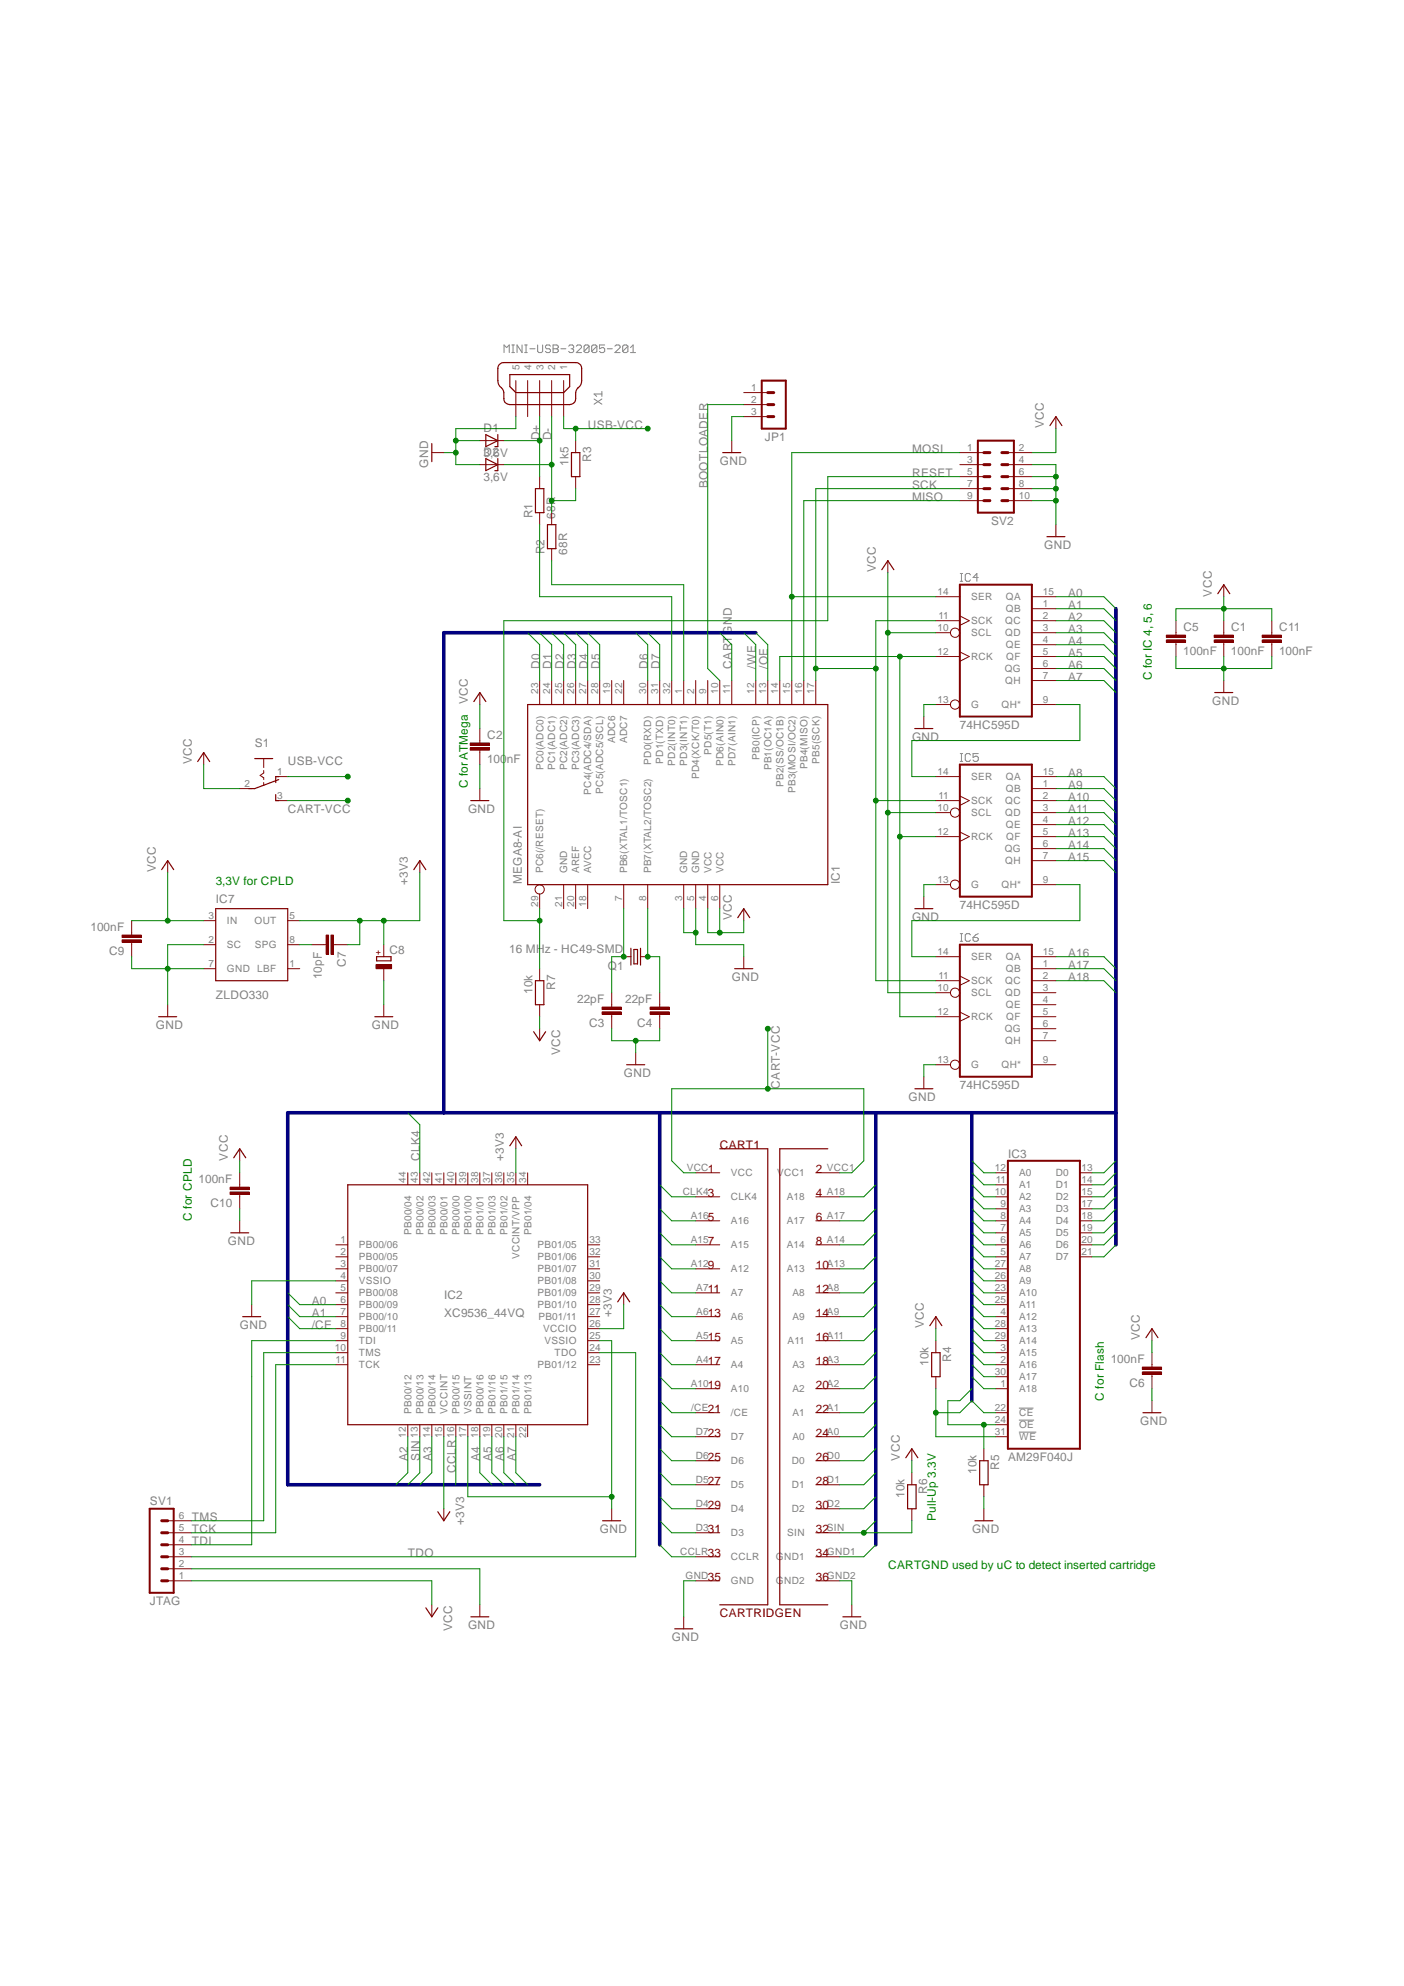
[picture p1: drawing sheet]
<svg xmlns="http://www.w3.org/2000/svg" width="297mm" height="420mm" viewBox="0 0 297 420" stroke-linecap="round" stroke-linejoin="round" font-family="sans-serif">
<defs><g id="words">
<g font-size="2.5" fill="#808080">
<text x="102.3" y="91.3">D1</text>
<text x="114.2" y="93.2" transform="rotate(-90 114.2 93.2)">D+</text>
<text x="116.7" y="93.2" transform="rotate(-90 116.7 93.2)">D-</text>
<text x="124.4" y="90.7">USB-VCC</text>
<text x="161.8" y="93.2">JP1</text>
<text x="193" y="95.8">MOSI</text>
<text x="220.9" y="90.6" transform="rotate(-90 220.9 90.6)">VCC</text>
<text x="90.6" y="99" transform="rotate(-90 90.6 99)">GND</text>
<text x="102.3" y="96.6">3,6V</text>
<text x="102.3" y="101.7">3,6V</text>
<text x="102.3" y="96.4">D2</text>
<text x="120.3" y="98.6" transform="rotate(-90 120.3 98.6)">1k5</text>
<text x="125.1" y="97.7" transform="rotate(-90 125.1 97.7)">R3</text>
<text x="152.3" y="98.3">GND</text>
<text x="193" y="100.8">RESET</text>
<text x="149.7" y="103.3" transform="rotate(-90 149.7 103.3)">BOOTLOADER</text>
<text x="193" y="105.9">MISO</text>
<text x="193" y="103.4">SCK</text>
<text x="112.7" y="109.7" transform="rotate(-90 112.7 109.7)">R1</text>
<text x="117.5" y="109.7" transform="rotate(-90 117.5 109.7)">68R</text>
<text x="209.7" y="111">SV2</text>
<text x="115.2" y="117.3" transform="rotate(-90 115.2 117.3)">R2</text>
<text x="120" y="117.3" transform="rotate(-90 120 117.3)">68R</text>
<text x="220.9" y="116.1">GND</text>
<text x="185.3" y="121.1" transform="rotate(-90 185.3 121.1)">VCC</text>
<text x="226" y="131.3">A2</text>
<text x="226" y="128.8">A1</text>
<text x="226" y="126.2">A0</text>
<text x="256.4" y="126.2" transform="rotate(-90 256.4 126.2)">VCC</text>
<text x="226" y="136.4">A4</text>
<text x="226" y="133.9">A3</text>
<text x="250.4" y="133.5">C5</text>
<text x="260.5" y="133.5">C1</text>
<text x="270.6" y="133.5">C11</text>
<text x="114.2" y="141.4" transform="rotate(-90 114.2 141.4)">D0</text>
<text x="116.7" y="141.4" transform="rotate(-90 116.7 141.4)">D1</text>
<text x="119.3" y="141.4" transform="rotate(-90 119.3 141.4)">D2</text>
<text x="121.8" y="141.4" transform="rotate(-90 121.8 141.4)">D3</text>
<text x="124.3" y="141.4" transform="rotate(-90 124.3 141.4)">D4</text>
<text x="126.9" y="141.4" transform="rotate(-90 126.9 141.4)">D5</text>
<text x="137" y="141.4" transform="rotate(-90 137 141.4)">D6</text>
<text x="139.6" y="141.4" transform="rotate(-90 139.6 141.4)">D7</text>
<text x="154.8" y="141.4" transform="rotate(-90 154.8 141.4)">CARTGND</text>
<text x="159.9" y="141.5" transform="rotate(-90 159.9 141.5)">/WE</text>
<text x="162.4" y="141.5" transform="rotate(-90 162.4 141.5)">/OE</text>
<text x="226" y="144">A7</text>
<text x="226" y="141.5">A6</text>
<text x="226" y="138.9">A5</text>
<text x="250.3" y="138.6">100nF</text>
<text x="260.4" y="138.6">100nF</text>
<text x="270.6" y="138.6">100nF</text>
<text x="99" y="149" transform="rotate(-90 99 149)">VCC</text>
<text x="256.5" y="149.1">GND</text>
<text x="203.1" y="154.1">74HC595D</text>
<text x="40.6" y="161.7" transform="rotate(-90 40.6 161.7)">VCC</text>
<text x="53.9" y="157.9">S1</text>
<text x="60.9" y="161.8">USB-VCC</text>
<text x="103" y="161.4">100nF</text>
<text x="103.1" y="156.3">C2</text>
<text x="193" y="156.7">GND</text>
<text x="226" y="166.8">A9</text>
<text x="226" y="164.3">A8</text>
<text x="60.9" y="171.9">CART-VCC</text>
<text x="99" y="171.9">GND</text>
<text x="226" y="171.9">A11</text>
<text x="226" y="169.4">A10</text>
<text x="226" y="179.5">A14</text>
<text x="226" y="177">A13</text>
<text x="226" y="174.5">A12</text>
<text x="32.9" y="184.6" transform="rotate(-90 32.9 184.6)">VCC</text>
<text x="226" y="182.1">A15</text>
<text x="45.7" y="191">IC7</text>
<text x="86.3" y="187.2" transform="rotate(-90 86.3 187.2)">+3V3</text>
<text x="110.4" y="187.1" transform="rotate(-90 110.4 187.1)">MEGA8-AI</text>
<text x="177.7" y="187.1" transform="rotate(-90 177.7 187.1)">IC1</text>
<text x="19.1" y="196.9">100nF</text>
<text x="154.8" y="194.7" transform="rotate(-90 154.8 194.7)">VCC</text>
<text x="193" y="194.8">GND</text>
<text x="203.1" y="192.2">74HC595D</text>
<text x="23.1" y="202">C9</text>
<text x="82.4" y="201.9">C8</text>
<text x="107.7" y="201.6">16 MHz - HC49-SMD</text>
<text x="226" y="202.4">A16</text>
<text x="68.1" y="207.2" transform="rotate(-90 68.1 207.2)">10pF</text>
<text x="73.2" y="204.6" transform="rotate(-90 73.2 204.6)">C7</text>
<text x="117.5" y="209.5" transform="rotate(-90 117.5 209.5)">R7</text>
<text x="128.6" y="205.2">Q1</text>
<text x="154.9" y="207.5">GND</text>
<text x="226" y="207.5">A18</text>
<text x="226" y="204.9">A17</text>
<text x="45.7" y="211.3">ZLDO330</text>
<text x="112.7" y="210.3" transform="rotate(-90 112.7 210.3)">10k</text>
<text x="122.1" y="212.2">22pF</text>
<text x="132.2" y="212.2">22pF</text>
<text x="33" y="217.6">GND</text>
<text x="78.7" y="217.6">GND</text>
<text x="124.6" y="217.3">C3</text>
<text x="134.8" y="217.3">C4</text>
<text x="118.5" y="223.1" transform="rotate(-90 118.5 223.1)">VCC</text>
<text x="132" y="227.8">GND</text>
<text x="165" y="230.3" transform="rotate(-90 165 230.3)">CART-VCC</text>
<text x="192.2" y="232.9">GND</text>
<text x="203.1" y="230.3">74HC595D</text>
<text x="48.2" y="245.5" transform="rotate(-90 48.2 245.5)">VCC</text>
<text x="88.8" y="245.5" transform="rotate(-90 88.8 245.5)">CLK4</text>
<text x="106.6" y="245.6" transform="rotate(-90 106.6 245.6)">+3V3</text>
<text x="213.3" y="244.9">IC3</text>
<text x="42" y="250.3">100nF</text>
<text x="44.5" y="255.4">C10</text>
<text x="48.2" y="263.4">GND</text>
<text x="93.9" y="274.8">IC2</text>
<text x="50.8" y="281.1">GND</text>
<text x="66" y="281.1">/CE</text>
<text x="66" y="278.6">A1</text>
<text x="66" y="276.1">A0</text>
<text x="93.9" y="278.6">XC9536_44VQ</text>
<text x="129.4" y="278.6" transform="rotate(-90 129.4 278.6)">+3V3</text>
<text x="195.5" y="281.1" transform="rotate(-90 195.5 281.1)">VCC</text>
<text x="241.2" y="283.6" transform="rotate(-90 241.2 283.6)">VCC</text>
<text x="196.5" y="289" transform="rotate(-90 196.5 289)">10k</text>
<text x="201.3" y="288.2" transform="rotate(-90 201.3 288.2)">R4</text>
<text x="235" y="288.3">100nF</text>
<text x="238.9" y="293.4">C6</text>
<text x="241.2" y="301.4">GND</text>
<text x="86.3" y="309" transform="rotate(-90 86.3 309)">A2</text>
<text x="88.8" y="309" transform="rotate(-90 88.8 309)">SIN</text>
<text x="91.4" y="309" transform="rotate(-90 91.4 309)">A3</text>
<text x="96.4" y="311.5" transform="rotate(-90 96.4 311.5)">CCLR</text>
<text x="101.5" y="309" transform="rotate(-90 101.5 309)">A4</text>
<text x="104.1" y="309" transform="rotate(-90 104.1 309)">A5</text>
<text x="106.6" y="309" transform="rotate(-90 106.6 309)">A6</text>
<text x="109.1" y="309" transform="rotate(-90 109.1 309)">A7</text>
<text x="190.4" y="309" transform="rotate(-90 190.4 309)">VCC</text>
<text x="206.6" y="311.8" transform="rotate(-90 206.6 311.8)">10k</text>
<text x="211.4" y="311" transform="rotate(-90 211.4 311)">R5</text>
<text x="213.3" y="309">AM29F040J</text>
<text x="191.4" y="316.9" transform="rotate(-90 191.4 316.9)">10k</text>
<text x="196.2" y="316.1" transform="rotate(-90 196.2 316.1)">R6</text>
<text x="31.7" y="318.4">SV1</text>
<text x="40.6" y="321.7">TMS</text>
<text x="98.2" y="322.6" transform="rotate(-90 98.2 322.6)">+3V3</text>
<text x="40.6" y="326.8">TDI</text>
<text x="40.6" y="324.3">TCK</text>
<text x="86.3" y="329.4">TDO</text>
<text x="126.9" y="324.3">GND</text>
<text x="205.7" y="324.3">GND</text>
<text x="31.7" y="339.5">JTAG</text>
<text x="95.7" y="345" transform="rotate(-90 95.7 345)">VCC</text>
<text x="99" y="344.6">GND</text>
<text x="142.2" y="347.1">GND</text>
<text x="177.7" y="344.6">GND</text>
</g>
<g font-size="2.5" fill="#008000">
<text x="243.7" y="143.9" transform="rotate(-90 243.7 143.9)">C for IC 4, 5, 6</text>
<text x="99" y="166.8" transform="rotate(-90 99 166.8)">C for ATMega</text>
<text x="45.6" y="187.2">3,3V for CPLD</text>
<text x="40.6" y="258.2" transform="rotate(-90 40.6 258.2)">C for CPLD</text>
<text x="233.6" y="296.3" transform="rotate(-90 233.6 296.3)">C for Flash</text>
<text x="198" y="321.7" transform="rotate(-90 198 321.7)">Pull-Up 3.3V</text>
<text x="187.9" y="331.9">CARTGND used by uC to detect inserted cartridge</text>
</g>
<g font-size="2.5" fill="#800000">
<text x="152.3" y="243">CART1</text>
<text x="149.7" y="248.1">1</text>
<text x="172.6" y="248.1">2</text>
<text x="149.7" y="253.2">3</text>
<text x="172.6" y="253.2">4</text>
<text x="149.7" y="258.3">5</text>
<text x="149.7" y="263.4">7</text>
<text x="172.6" y="258.3">6</text>
<text x="172.6" y="263.4">8</text>
<text x="149.7" y="268.4">9</text>
<text x="172.6" y="268.4">10</text>
<text x="149.7" y="273.5">11</text>
<text x="172.6" y="273.5">12</text>
<text x="149.7" y="278.6">13</text>
<text x="172.6" y="278.6">14</text>
<text x="149.7" y="283.6">15</text>
<text x="172.6" y="283.6">16</text>
<text x="149.7" y="288.7">17</text>
<text x="149.7" y="293.8">19</text>
<text x="172.6" y="288.7">18</text>
<text x="172.6" y="293.8">20</text>
<text x="149.7" y="298.9">21</text>
<text x="172.6" y="298.9">22</text>
<text x="149.7" y="304">23</text>
<text x="172.6" y="304">24</text>
<text x="149.7" y="309">25</text>
<text x="172.6" y="309">26</text>
<text x="149.7" y="314.1">27</text>
<text x="172.6" y="314.1">28</text>
<text x="149.7" y="319.2">29</text>
<text x="172.6" y="319.2">30</text>
<text x="149.7" y="324.3">31</text>
<text x="149.7" y="329.4">33</text>
<text x="172.6" y="324.3">32</text>
<text x="172.6" y="329.4">34</text>
<text x="149.7" y="334.4">35</text>
<text x="172.6" y="334.4">36</text>
<text x="152.3" y="342.1">CARTRIDGEN</text>
</g>
<g font-size="2.1" fill="#808080">
<text x="109.9" y="78.2" transform="rotate(-90 109.9 78.2)">5</text>
<text x="112.4" y="78.2" transform="rotate(-90 112.4 78.2)">4</text>
<text x="115" y="78.2" transform="rotate(-90 115 78.2)">3</text>
<text x="117.5" y="78.2" transform="rotate(-90 117.5 78.2)">2</text>
<text x="120" y="78.2" transform="rotate(-90 120 78.2)">1</text>
<text x="158.9" y="82.7">1</text>
<text x="158.9" y="85.3">2</text>
<text x="158.9" y="87.8">3</text>
<text x="204.6" y="95.4">1</text>
<text x="215.6" y="95.4">2</text>
<text x="204.6" y="97.9">3</text>
<text x="204.6" y="100.5">5</text>
<text x="215.6" y="97.9">4</text>
<text x="215.6" y="100.5">6</text>
<text x="204.6" y="103">7</text>
<text x="204.6" y="105.5">9</text>
<text x="215.6" y="103">8</text>
<text x="215.6" y="105.5">10</text>
<text x="198.4" y="125.9">14</text>
<text x="220.6" y="125.9">15</text>
<text x="198.5" y="130.9">11</text>
<text x="205.4" y="127">SER</text>
<text x="212.8" y="129.5">QB</text>
<text x="212.8" y="127">QA</text>
<text x="220.6" y="128.4">1</text>
<text x="220.6" y="130.9">2</text>
<text x="198.4" y="133.5">10</text>
<text x="205.4" y="134.6">SCL</text>
<text x="205.4" y="132.1">SCK</text>
<text x="212.7" y="132.1">QC</text>
<text x="212.7" y="134.6">QD</text>
<text x="212.8" y="137.2">QE</text>
<text x="220.6" y="133.5">3</text>
<text x="220.6" y="136">4</text>
<text x="198.4" y="138.6">12</text>
<text x="205.4" y="139.7">RCK</text>
<text x="212.6" y="142.2">QG</text>
<text x="212.9" y="139.7">QF</text>
<text x="220.6" y="138.6">5</text>
<text x="220.6" y="141.1">6</text>
<text x="220.6" y="143.6">7</text>
<text x="113.8" y="146.7" transform="rotate(-90 113.8 146.7)">23</text>
<text x="116.4" y="146.7" transform="rotate(-90 116.4 146.7)">24</text>
<text x="118.9" y="146.7" transform="rotate(-90 118.9 146.7)">25</text>
<text x="121.5" y="146.7" transform="rotate(-90 121.5 146.7)">26</text>
<text x="124" y="146.7" transform="rotate(-90 124 146.7)">27</text>
<text x="126.5" y="146.7" transform="rotate(-90 126.5 146.7)">28</text>
<text x="129.1" y="146.7" transform="rotate(-90 129.1 146.7)">19</text>
<text x="131.6" y="146.7" transform="rotate(-90 131.6 146.7)">22</text>
<text x="136.7" y="146.7" transform="rotate(-90 136.7 146.7)">30</text>
<text x="139.2" y="146.7" transform="rotate(-90 139.2 146.7)">31</text>
<text x="141.8" y="146.7" transform="rotate(-90 141.8 146.7)">32</text>
<text x="144.3" y="146.7" transform="rotate(-90 144.3 146.7)">1</text>
<text x="146.9" y="146.7" transform="rotate(-90 146.9 146.7)">2</text>
<text x="149.4" y="146.7" transform="rotate(-90 149.4 146.7)">9</text>
<text x="151.9" y="146.7" transform="rotate(-90 151.9 146.7)">10</text>
<text x="154.5" y="146.7" transform="rotate(-90 154.5 146.7)">11</text>
<text x="159.6" y="146.7" transform="rotate(-90 159.6 146.7)">12</text>
<text x="162.1" y="146.7" transform="rotate(-90 162.1 146.7)">13</text>
<text x="164.6" y="146.7" transform="rotate(-90 164.6 146.7)">14</text>
<text x="167.2" y="146.7" transform="rotate(-90 167.2 146.7)">15</text>
<text x="169.7" y="146.7" transform="rotate(-90 169.7 146.7)">16</text>
<text x="172.3" y="146.7" transform="rotate(-90 172.3 146.7)">17</text>
<text x="198.4" y="148.7">13</text>
<text x="205.4" y="149.8">G</text>
<text x="211.9" y="149.8">QH*</text>
<text x="212.7" y="144.7">QH</text>
<text x="220.6" y="148.7">9</text>
<text x="130.2" y="157.3" transform="rotate(-90 130.2 157.3)">ADC6</text>
<text x="132.7" y="157.3" transform="rotate(-90 132.7 157.3)">ADC7</text>
<text x="137.8" y="161.8" transform="rotate(-90 137.8 161.8)">PD0(RXD)</text>
<text x="140.3" y="161.6" transform="rotate(-90 140.3 161.6)">PD1(TXD)</text>
<text x="142.9" y="162" transform="rotate(-90 142.9 162)">PD2(INT0)</text>
<text x="145.4" y="162" transform="rotate(-90 145.4 162)">PD3(INT1)</text>
<text x="150.5" y="159.7" transform="rotate(-90 150.5 159.7)">PD5(T1)</text>
<text x="160.7" y="160.7" transform="rotate(-90 160.7 160.7)">PB0(ICP)</text>
<text x="173.4" y="161.5" transform="rotate(-90 173.4 161.5)">PB5(SCK)</text>
<text x="51.7" y="166.5">2</text>
<text x="58.7" y="164">1</text>
<text x="115" y="163" transform="rotate(-90 115 163)">PC0(ADC0)</text>
<text x="117.5" y="163" transform="rotate(-90 117.5 163)">PC1(ADC1)</text>
<text x="120" y="163" transform="rotate(-90 120 163)">PC2(ADC2)</text>
<text x="122.6" y="163" transform="rotate(-90 122.6 163)">PC3(ADC3)</text>
<text x="127.6" y="167.9" transform="rotate(-90 127.6 167.9)">PC5(ADC5/SCL)</text>
<text x="148" y="164.8" transform="rotate(-90 148 164.8)">PD4(XCK/T0)</text>
<text x="153" y="162.1" transform="rotate(-90 153 162.1)">PD6(AIN0)</text>
<text x="155.6" y="162.1" transform="rotate(-90 155.6 162.1)">PD7(AIN1)</text>
<text x="163.2" y="163" transform="rotate(-90 163.2 163)">PB1(OC1A)</text>
<text x="165.7" y="166.5" transform="rotate(-90 165.7 166.5)">PB2(SS/OC1B)</text>
<text x="168.3" y="167.8" transform="rotate(-90 168.3 167.8)">PB3(MOSI/OC2)</text>
<text x="170.8" y="162.7" transform="rotate(-90 170.8 162.7)">PB4(MISO)</text>
<text x="198.4" y="164">14</text>
<text x="205.4" y="165.1">SER</text>
<text x="212.8" y="167.6">QB</text>
<text x="212.8" y="165.1">QA</text>
<text x="220.6" y="166.5">1</text>
<text x="220.6" y="164">15</text>
<text x="58.7" y="169">3</text>
<text x="125.1" y="168.1" transform="rotate(-90 125.1 168.1)">PC4(ADC4/SDA)</text>
<text x="198.4" y="171.6">10</text>
<text x="198.5" y="169">11</text>
<text x="205.4" y="172.7">SCL</text>
<text x="205.4" y="170.1">SCK</text>
<text x="212.7" y="170.1">QC</text>
<text x="212.7" y="172.7">QD</text>
<text x="220.6" y="169">2</text>
<text x="220.6" y="171.6">3</text>
<text x="198.4" y="176.7">12</text>
<text x="205.4" y="177.8">RCK</text>
<text x="212.8" y="175.2">QE</text>
<text x="212.9" y="177.8">QF</text>
<text x="220.6" y="174.1">4</text>
<text x="220.6" y="176.7">5</text>
<text x="220.6" y="179.2">6</text>
<text x="114.9" y="184.8" transform="rotate(-90 114.9 184.8)">PC6(/RESET)</text>
<text x="120" y="184.8" transform="rotate(-90 120 184.8)">GND</text>
<text x="122.6" y="184.8" transform="rotate(-90 122.6 184.8)">AREF</text>
<text x="125.1" y="184.8" transform="rotate(-90 125.1 184.8)">AVCC</text>
<text x="132.7" y="184.8" transform="rotate(-90 132.7 184.8)">PB6(XTAL1/TOSC1)</text>
<text x="137.8" y="184.8" transform="rotate(-90 137.8 184.8)">PB7(XTAL2/TOSC2)</text>
<text x="145.4" y="184.8" transform="rotate(-90 145.4 184.8)">GND</text>
<text x="148" y="184.8" transform="rotate(-90 148 184.8)">GND</text>
<text x="150.5" y="184.8" transform="rotate(-90 150.5 184.8)">VCC</text>
<text x="153" y="184.8" transform="rotate(-90 153 184.8)">VCC</text>
<text x="212.6" y="180.3">QG</text>
<text x="212.7" y="182.8">QH</text>
<text x="220.6" y="181.7">7</text>
<text x="113.8" y="191.9" transform="rotate(-90 113.8 191.9)">29</text>
<text x="118.9" y="191.9" transform="rotate(-90 118.9 191.9)">21</text>
<text x="121.5" y="191.9" transform="rotate(-90 121.5 191.9)">20</text>
<text x="124" y="191.9" transform="rotate(-90 124 191.9)">18</text>
<text x="131.6" y="190.7" transform="rotate(-90 131.6 190.7)">7</text>
<text x="136.7" y="190.7" transform="rotate(-90 136.7 190.7)">8</text>
<text x="144.3" y="190.7" transform="rotate(-90 144.3 190.7)">3</text>
<text x="146.9" y="190.7" transform="rotate(-90 146.9 190.7)">5</text>
<text x="149.4" y="190.7" transform="rotate(-90 149.4 190.7)">4</text>
<text x="151.9" y="190.7" transform="rotate(-90 151.9 190.7)">6</text>
<text x="198.4" y="186.8">13</text>
<text x="205.4" y="187.9">G</text>
<text x="211.9" y="187.9">QH*</text>
<text x="220.6" y="186.8">9</text>
<text x="44.1" y="194.4">3</text>
<text x="48" y="195.5">IN</text>
<text x="53.8" y="195.5">OUT</text>
<text x="61.2" y="194.4">5</text>
<text x="44.1" y="199.5">2</text>
<text x="48" y="200.6">SC</text>
<text x="53.9" y="200.6">SPG</text>
<text x="61.2" y="199.5">8</text>
<text x="198.4" y="202.1">14</text>
<text x="205.4" y="203.2">SER</text>
<text x="212.8" y="203.2">QA</text>
<text x="220.6" y="202.1">15</text>
<text x="44.1" y="204.6">7</text>
<text x="48" y="205.7">GND</text>
<text x="54.4" y="205.7">LBF</text>
<text x="61.2" y="204.6">1</text>
<text x="198.4" y="209.7">10</text>
<text x="198.5" y="207.1">11</text>
<text x="205.4" y="208.2">SCK</text>
<text x="212.7" y="208.2">QC</text>
<text x="212.8" y="205.7">QB</text>
<text x="220.6" y="204.6">1</text>
<text x="220.6" y="207.1">2</text>
<text x="220.6" y="209.7">3</text>
<text x="198.4" y="214.8">12</text>
<text x="205.4" y="210.8">SCL</text>
<text x="205.4" y="215.9">RCK</text>
<text x="212.7" y="210.8">QD</text>
<text x="212.8" y="213.3">QE</text>
<text x="212.9" y="215.9">QF</text>
<text x="220.6" y="212.2">4</text>
<text x="220.6" y="214.8">5</text>
<text x="212.6" y="218.4">QG</text>
<text x="212.7" y="220.9">QH</text>
<text x="220.6" y="217.3">6</text>
<text x="220.6" y="219.8">7</text>
<text x="198.4" y="224.9">13</text>
<text x="205.4" y="226">G</text>
<text x="211.9" y="226">QH*</text>
<text x="220.6" y="224.9">9</text>
<text x="85.9" y="250.3" transform="rotate(-90 85.9 250.3)">44</text>
<text x="88.4" y="250.3" transform="rotate(-90 88.4 250.3)">43</text>
<text x="91" y="250.3" transform="rotate(-90 91 250.3)">42</text>
<text x="93.5" y="250.3" transform="rotate(-90 93.5 250.3)">41</text>
<text x="96.1" y="250.3" transform="rotate(-90 96.1 250.3)">40</text>
<text x="98.6" y="250.3" transform="rotate(-90 98.6 250.3)">39</text>
<text x="101.1" y="250.3" transform="rotate(-90 101.1 250.3)">38</text>
<text x="103.7" y="250.3" transform="rotate(-90 103.7 250.3)">37</text>
<text x="106.2" y="250.3" transform="rotate(-90 106.2 250.3)">36</text>
<text x="108.8" y="250.3" transform="rotate(-90 108.8 250.3)">35</text>
<text x="111.3" y="250.3" transform="rotate(-90 111.3 250.3)">34</text>
<text x="145.3" y="247.7">VCC</text>
<text x="154.6" y="248.9">VCC</text>
<text x="164.4" y="248.9">VCC1</text>
<text x="175" y="247.7">VCC1</text>
<text x="210.5" y="247.7">12</text>
<text x="210.7" y="250.3">11</text>
<text x="215.6" y="251.4">A1</text>
<text x="215.6" y="248.9">A0</text>
<text x="223.4" y="248.9">D0</text>
<text x="223.4" y="251.4">D1</text>
<text x="228.8" y="247.7">13</text>
<text x="228.8" y="250.3">14</text>
<text x="144.4" y="252.8">CLK4</text>
<text x="146.1" y="257.9">A16</text>
<text x="154.6" y="254">CLK4</text>
<text x="166.5" y="254">A18</text>
<text x="175" y="252.8">A18</text>
<text x="175" y="257.9">A17</text>
<text x="210.5" y="252.8">10</text>
<text x="211.7" y="257.9">8</text>
<text x="211.7" y="255.4">9</text>
<text x="215.6" y="256.5">A3</text>
<text x="215.6" y="254">A2</text>
<text x="223.4" y="254">D2</text>
<text x="223.4" y="256.5">D3</text>
<text x="228.8" y="252.8">15</text>
<text x="228.8" y="255.4">17</text>
<text x="228.8" y="257.9">18</text>
<text x="72" y="263">1</text>
<text x="87" y="261.2" transform="rotate(-90 87 261.2)">PB00/04</text>
<text x="89.6" y="261.2" transform="rotate(-90 89.6 261.2)">PB00/02</text>
<text x="92.1" y="261.2" transform="rotate(-90 92.1 261.2)">PB00/03</text>
<text x="94.7" y="261.2" transform="rotate(-90 94.7 261.2)">PB00/01</text>
<text x="97.2" y="261.2" transform="rotate(-90 97.2 261.2)">PB00/00</text>
<text x="99.7" y="261.2" transform="rotate(-90 99.7 261.2)">PB01/00</text>
<text x="102.3" y="261.2" transform="rotate(-90 102.3 261.2)">PB01/01</text>
<text x="104.8" y="261.2" transform="rotate(-90 104.8 261.2)">PB01/03</text>
<text x="107.4" y="261.2" transform="rotate(-90 107.4 261.2)">PB01/02</text>
<text x="112.4" y="261.2" transform="rotate(-90 112.4 261.2)">PB01/04</text>
<text x="124.7" y="263">33</text>
<text x="146.1" y="263">A15</text>
<text x="154.6" y="259">A16</text>
<text x="166.5" y="259">A17</text>
<text x="175" y="263">A14</text>
<text x="211.7" y="263">6</text>
<text x="211.7" y="260.4">7</text>
<text x="215.6" y="261.6">A5</text>
<text x="215.6" y="259">A4</text>
<text x="223.4" y="259">D4</text>
<text x="223.4" y="261.6">D5</text>
<text x="228.8" y="260.4">19</text>
<text x="228.8" y="263">20</text>
<text x="72" y="265.5">2</text>
<text x="72" y="268.1">3</text>
<text x="75.9" y="264.1">PB00/06</text>
<text x="75.9" y="266.7">PB00/05</text>
<text x="75.9" y="269.2">PB00/07</text>
<text x="109.9" y="266.4" transform="rotate(-90 109.9 266.4)">VCCINT/VPP</text>
<text x="113.7" y="269.2">PB01/07</text>
<text x="113.7" y="266.7">PB01/06</text>
<text x="113.7" y="264.1">PB01/05</text>
<text x="124.7" y="268.1">31</text>
<text x="124.7" y="265.5">32</text>
<text x="146.1" y="268.1">A12</text>
<text x="154.6" y="264.1">A15</text>
<text x="154.6" y="269.2">A12</text>
<text x="166.5" y="264.1">A14</text>
<text x="166.5" y="269.2">A13</text>
<text x="175" y="268.1">A13</text>
<text x="210.5" y="268.1">27</text>
<text x="211.7" y="265.5">5</text>
<text x="215.6" y="266.7">A7</text>
<text x="215.6" y="264.1">A6</text>
<text x="215.6" y="269.2">A8</text>
<text x="223.4" y="264.1">D6</text>
<text x="223.4" y="266.7">D7</text>
<text x="228.8" y="265.5">21</text>
<text x="72" y="270.6">4</text>
<text x="72" y="273.1">5</text>
<text x="72" y="275.7">6</text>
<text x="75.9" y="271.7">VSSIO</text>
<text x="75.9" y="274.3">PB00/08</text>
<text x="113.7" y="274.3">PB01/09</text>
<text x="113.7" y="271.7">PB01/08</text>
<text x="124.7" y="275.7">28</text>
<text x="124.7" y="273.1">29</text>
<text x="124.7" y="270.6">30</text>
<text x="147.3" y="273.1">A7</text>
<text x="154.6" y="274.3">A7</text>
<text x="167.6" y="274.3">A8</text>
<text x="175" y="273.1">A8</text>
<text x="210.5" y="273.1">23</text>
<text x="210.5" y="275.7">25</text>
<text x="210.5" y="270.6">26</text>
<text x="215.6" y="274.3">A10</text>
<text x="215.6" y="271.7">A9</text>
<text x="72" y="278.2">7</text>
<text x="72" y="280.8">8</text>
<text x="75.9" y="276.8">PB00/09</text>
<text x="75.9" y="279.4">PB00/10</text>
<text x="75.9" y="281.9">PB00/11</text>
<text x="113.7" y="276.8">PB01/10</text>
<text x="113.9" y="279.4">PB01/11</text>
<text x="114.9" y="281.9">VCCIO</text>
<text x="124.7" y="280.8">26</text>
<text x="124.7" y="278.2">27</text>
<text x="147.3" y="278.2">A6</text>
<text x="154.6" y="279.4">A6</text>
<text x="167.6" y="279.4">A9</text>
<text x="175" y="278.2">A9</text>
<text x="210.5" y="280.8">28</text>
<text x="211.7" y="278.2">4</text>
<text x="215.6" y="279.4">A12</text>
<text x="215.6" y="276.8">A11</text>
<text x="215.6" y="281.9">A13</text>
<text x="70.8" y="285.8">10</text>
<text x="72" y="283.3">9</text>
<text x="75.9" y="284.4">TDI</text>
<text x="75.9" y="286.9">TMS</text>
<text x="115.2" y="284.4">VSSIO</text>
<text x="117.3" y="286.9">TDO</text>
<text x="124.7" y="285.8">24</text>
<text x="124.7" y="283.3">25</text>
<text x="147.3" y="283.3">A5</text>
<text x="154.6" y="284.4">A5</text>
<text x="166.6" y="284.4">A11</text>
<text x="175" y="283.3">A11</text>
<text x="210.5" y="283.3">29</text>
<text x="211.7" y="285.8">3</text>
<text x="215.6" y="284.4">A14</text>
<text x="215.6" y="286.9">A15</text>
<text x="71" y="288.4">11</text>
<text x="75.9" y="289.5">TCK</text>
<text x="113.7" y="289.5">PB01/12</text>
<text x="124.7" y="288.4">23</text>
<text x="146.1" y="293.5">A10</text>
<text x="147.3" y="288.4">A4</text>
<text x="154.6" y="289.5">A4</text>
<text x="167.6" y="289.5">A3</text>
<text x="175" y="288.4">A3</text>
<text x="175" y="293.5">A2</text>
<text x="210.5" y="290.9">30</text>
<text x="211.7" y="288.4">2</text>
<text x="211.7" y="293.5">1</text>
<text x="215.6" y="289.5">A16</text>
<text x="215.6" y="292">A17</text>
<text x="87" y="299" transform="rotate(-90 87 299)">PB00/12</text>
<text x="89.6" y="299" transform="rotate(-90 89.6 299)">PB00/13</text>
<text x="92.1" y="299" transform="rotate(-90 92.1 299)">PB00/14</text>
<text x="94.7" y="299" transform="rotate(-90 94.7 299)">VCCINT</text>
<text x="97.2" y="299" transform="rotate(-90 97.2 299)">PB00/15</text>
<text x="99.7" y="299" transform="rotate(-90 99.7 299)">VSSINT</text>
<text x="102.3" y="299" transform="rotate(-90 102.3 299)">PB00/16</text>
<text x="104.8" y="299" transform="rotate(-90 104.8 299)">PB01/16</text>
<text x="107.4" y="299" transform="rotate(-90 107.4 299)">PB01/15</text>
<text x="109.9" y="299" transform="rotate(-90 109.9 299)">PB01/14</text>
<text x="112.4" y="299" transform="rotate(-90 112.4 299)">PB01/13</text>
<text x="146.3" y="298.5">/CE</text>
<text x="154.6" y="299.6">/CE</text>
<text x="154.6" y="294.6">A10</text>
<text x="167.6" y="294.6">A2</text>
<text x="167.6" y="299.6">A1</text>
<text x="175" y="298.5">A1</text>
<text x="210.5" y="298.5">22</text>
<text x="215.6" y="299.6">CE</text>
<text x="215.6" y="294.6">A18</text>
<text x="85.9" y="304.2" transform="rotate(-90 85.9 304.2)">12</text>
<text x="88.4" y="304.2" transform="rotate(-90 88.4 304.2)">13</text>
<text x="91" y="304.2" transform="rotate(-90 91 304.2)">14</text>
<text x="93.5" y="304.2" transform="rotate(-90 93.5 304.2)">15</text>
<text x="96.1" y="304.2" transform="rotate(-90 96.1 304.2)">16</text>
<text x="98.6" y="304.2" transform="rotate(-90 98.6 304.2)">17</text>
<text x="101.1" y="304.2" transform="rotate(-90 101.1 304.2)">18</text>
<text x="103.7" y="304.2" transform="rotate(-90 103.7 304.2)">19</text>
<text x="106.2" y="304.2" transform="rotate(-90 106.2 304.2)">20</text>
<text x="108.8" y="304.2" transform="rotate(-90 108.8 304.2)">21</text>
<text x="111.3" y="304.2" transform="rotate(-90 111.3 304.2)">22</text>
<text x="147.2" y="303.6">D7</text>
<text x="154.6" y="304.7">D7</text>
<text x="167.6" y="304.7">A0</text>
<text x="175" y="303.6">A0</text>
<text x="210.5" y="303.6">31</text>
<text x="210.5" y="301.1">24</text>
<text x="215.6" y="304.7">WE</text>
<text x="215.6" y="302.2">OE</text>
<text x="147.2" y="308.7">D6</text>
<text x="154.6" y="309.8">D6</text>
<text x="167.5" y="309.8">D0</text>
<text x="175" y="308.7">D0</text>
<text x="147.2" y="313.8">D5</text>
<text x="154.6" y="314.9">D5</text>
<text x="167.5" y="314.9">D1</text>
<text x="175" y="313.8">D1</text>
<text x="37.8" y="323.9">5</text>
<text x="37.8" y="321.4">6</text>
<text x="147.2" y="318.9">D4</text>
<text x="147.2" y="323.9">D3</text>
<text x="154.6" y="320">D4</text>
<text x="167.5" y="320">D2</text>
<text x="175" y="318.9">D2</text>
<text x="175" y="323.9">SIN</text>
<text x="37.8" y="329">3</text>
<text x="37.8" y="326.5">4</text>
<text x="143.9" y="329">CCLR</text>
<text x="154.6" y="325">D3</text>
<text x="166.5" y="325">SIN</text>
<text x="175" y="329">GND1</text>
<text x="37.8" y="334.1">1</text>
<text x="37.8" y="331.6">2</text>
<text x="145" y="334.1">GND</text>
<text x="154.6" y="330.1">CCLR</text>
<text x="154.6" y="335.2">GND</text>
<text x="164.2" y="330.1">GND1</text>
<text x="164.2" y="335.2">GND2</text>
<text x="175" y="334.1">GND2</text>
</g>
<text font-size="1.8" fill="#800000" x="80.6" y="202" transform="rotate(-90 80.6 202)">+</text>
</g></defs>
<g fill="none" stroke="#808080" stroke-width=".21">
<path d="M106.6 74.6v-1.6l.6 .5 .5-.5v1.6M108.3 74.6h.5M108.3 73h.5M108.5 73v1.6M110.4 73v1.6l-1-1.6v1.6M111 74.6h.5M111 73h.5M111.3 73v1.6M112.1 73.8h1.1M113.7 73v1.3l.3 .3h.6l.2-.3v-1.3M116.5 73.2l-.3-.2h-.5l-.3 .2v.3l.3 .3h.5l.3 .2v.3l-.3 .3h-.5l-.3-.3M117 73h.8l.3 .2v.3l-.3 .3 .3 .2v.3l-.3 .3h-.8z"/>
<path d="M117 73.8h.8M118.7 73.8h1M120.3 73.2l.3-.2h.5l.3 .2v.3l-.3 .3M120.8 73.8h.3M121.1 73.8l.3 .2v.3l-.3 .3h-.5l-.3-.3M121.9 73.2l.3-.2h.5l.3 .2v.3l-1.1 1.1h1.1M124.6 73.2v1.1l-.2 .3h-.6l-.2-.3M124.6 73.2l-.2-.2h-.6l-.2 .2v1.1M124.6 73.2l-1 1.1M126.3 73.2v1.1l-.3 .3h-.5l-.3-.3M126.3 73.2l-.3-.2h-.5l-.3 .2v1.1M126.3 73.2l-1.1 1.1"/>
<path d="M127.9 73h-1.1v.8l.6-.3h.2l.3 .3v.5l-.3 .3h-.5l-.3-.3M128.5 73.8h1M130.1 73.2l.3-.2h.5l.3 .2v.3l-1.1 1.1h1.1M132.8 73.2v1.1l-.3 .3h-.5l-.3-.3M132.8 73.2l-.3-.2h-.5l-.3 .2v1.1M132.8 73.2l-1.1 1.1M133.4 74.6h1.1M133.4 73.5l.5-.5v1.6M125.7 84.4l1.6 1.1M127.3 84.4l-1.6 1.1M127.3 83.4h-1.6l.5 .5M127.3 82.8v1.1"/>
<path d="M203.2 123h.5M203.2 121.3h.5M203.4 121.3v1.7M205.3 121.6l-.2-.3h-.6l-.3 .3v1.1l.3 .3h.6l.2-.3M207 122.2h-1.1l.8-.9v1.7M203.2 159.4h.5M203.4 159.4v1.7M205.3 159.7l-.2-.3h-.6l-.3 .3v1.1l.3 .3h.6l.2-.3M207 159.4h-1.1v.8l.5-.2h.3l.3 .2v.6l-.3 .3h-.6l-.2-.3M203.2 161.1h.5M203.2 199.1h.5M203.2 197.5h.5"/>
<path d="M203.4 197.5v1.6M205.3 197.8l-.2-.3h-.6l-.3 .3v1.1l.3 .2h.6l.2-.2M205.9 198.3h.8l.3 .3v.3l-.3 .2h-.6l-.2-.2zM207 197.5l-.6 .3-.5 .5M215.6 297.9h3.1M215.6 303h3.6M215.6 300.4h3.2"/>
</g>
<g fill="none" stroke="#800000" stroke-width=".25">
<path d="M186.6 120.5l1.2-1.9 1.3 1.9M257.6 125.6l1.3-1.9 1.3 1.9M111.6 149.1h63.5v38.1h-63.5zM193.5 154.1h3.9M257 146.5h3.8M193.5 192.2h3.9M133.5 200.6v3.6M134.1 200.9h.8v3h-.8zM135.5 200.6v3.6M193.5 230.3h3.9M49.4 244.9l1.3-1.9 1.3 1.9M73.6 250.7h50.7v50.7h-50.7z"/>
<path d="M152.3 243h10.1v96.5h-10.1M175.1 243h-10.1v96.5h10.1M48.8 260.8h3.8M51.4 278.6h3.8M196.7 280.5l1.3-1.9 1.3 1.9M127.5 321.7h3.8M206.2 321.7h3.9M90.1 340.1l1.3 2 1.2-2M99.6 342.1h3.8M142.7 344.6h3.9M178.3 342.1h3.8"/>
</g>
<g fill="none" stroke="#800000" stroke-width=".21">
<path d="M187.8 118.6v2.6M198 131.3h5.1M198 133.9h3.1M198 138.9h5.1M198 126.2h5.1M203.1 130.3l2 1-2 1M203.1 137.9l2 1-2 1M218.3 128.8h5.1M218.3 131.3h5.1M218.3 133.9h5.1M218.3 136.4h5.1M218.3 138.9h5.1"/>
<path d="M218.3 126.2h5.1M258.9 123.7v2.5M114.2 144v5.1M116.7 144v5.1M119.3 144v5.1M121.8 144v5.1M124.3 144v5.1M126.9 144v5.1M129.4 144v5.1M132 144v5.1M137 144v5.1M139.6 144v5.1"/>
<path d="M142.1 144v5.1M144.7 144v5.1M147.2 144v5.1M149.7 144v5.1M152.3 144v5.1M154.8 144v5.1M159.9 144v5.1M162.4 144v5.1M165 144v5.1M167.5 144v5.1M170.1 144v5.1M172.6 144v5.1"/>
<path d="M195.5 151.6v2.5M198 149.1h3.1M218.3 141.4h5.1M218.3 144h5.1M218.3 149.1h5.1M258.9 144v2.5M198 169.4h5.1M198 171.9h3.1M198 177h5.1M198 164.3h5.1M203.1 168.4l2 1-2 1M203.1 176l2 1-2 1"/>
<path d="M218.3 166.8h5.1M218.3 169.4h5.1M218.3 171.9h5.1M218.3 174.5h5.1M218.3 177h5.1M218.3 179.5h5.1M218.3 164.3h5.1M114.2 189.1v3.1M119.3 187.2v5M121.8 187.2v5M124.3 187.2v5M132 187.2v5"/>
<path d="M137 187.2v5M144.7 187.2v5M147.2 187.2v5M149.7 187.2v5M152.3 187.2v5M195.5 189.7v2.5M198 187.2h3.1M218.3 182.1h5.1M218.3 187.2h5.1M129.4 212.6v.5M129.4 214.6v.5M132 202.4h1.5"/>
<path d="M135.5 202.4h1.5M198 207.5h5.1M198 210h3.1M198 215.1h5.1M198 202.4h5.1M203.1 206.5l2 1-2 .9M203.1 214.1l2 1-2 1M218.3 204.9h5.1M218.3 207.5h5.1M218.3 210h5.1M218.3 212.6h5.1M218.3 215.1h5.1"/>
<path d="M218.3 217.6h5.1M218.3 202.4h5.1M195.5 227.8v2.5M198 225.3h3.1M218.3 220.2h5.1M218.3 225.3h5.1M50.7 243v2.6M50.7 258.3v2.5M86.3 248.1v2.6M88.8 248.1v2.6M91.4 248.1v2.6M93.9 248.1v2.6"/>
<path d="M96.4 248.1v2.6M99 248.1v2.6M101.5 248.1v2.6M104.1 248.1v2.6M106.6 248.1v2.6M109.1 248.1v2.6M111.6 248.1v2.6M147.2 248.1h5.1M147.2 253.2h5.1M147.2 258.3h5.1M172.6 248.1h5.1M172.6 253.2h5.1"/>
<path d="M172.6 258.3h5.1M210.7 248.1h2.5M210.7 253.2h2.5M210.7 258.3h2.5M210.7 255.7h2.5M210.7 250.7h2.5M228.5 248.1h2.5M228.5 253.2h2.5M228.5 258.3h2.5M228.5 255.7h2.5M228.5 250.7h2.5M53.3 276v2.6"/>
<path d="M71 263.4h2.6M71 268.4h2.6M71 273.5h2.6M71 278.6h2.6M71 265.9h2.6M71 271h2.6M71 276h2.6M124.3 263.4h2.6M124.3 268.4h2.6M124.3 273.5h2.6M124.3 278.6h2.6M124.3 265.9h2.6"/>
<path d="M124.3 271h2.6M124.3 276h2.6M147.2 263.4h5.1M147.2 268.4h5.1M147.2 273.5h5.1M147.2 278.6h5.1M172.6 263.4h5.1M172.6 268.4h5.1M172.6 273.5h5.1M172.6 278.6h5.1M198 278.6v2.5M210.7 263.4h2.5"/>
<path d="M210.7 268.4h2.5M210.7 273.5h2.5M210.7 278.6h2.5M210.7 265.9h2.5M210.7 271h2.5M210.7 276h2.5M210.7 260.8h2.5M228.5 263.4h2.5M228.5 265.9h2.5M228.5 260.8h2.5M71 283.6h2.6M71 288.7h2.6"/>
<path d="M71 281.1h2.6M71 286.2h2.6M124.3 283.6h2.6M124.3 288.7h2.6M124.3 281.1h2.6M124.3 286.2h2.6M147.2 283.6h5.1M147.2 288.7h5.1M147.2 293.8h5.1M147.2 298.9h5.1M172.6 283.6h5.1M172.6 288.7h5.1"/>
<path d="M172.6 293.8h5.1M172.6 298.9h5.1M210.7 283.6h2.5M210.7 288.7h2.5M210.7 293.8h2.5M210.7 298.9h2.5M210.7 281.1h2.5M210.7 286.2h2.5M210.7 291.3h2.5M86.3 301.4v2.6M88.8 301.4v2.6M91.4 301.4v2.6"/>
<path d="M93.9 301.4v2.6M96.4 301.4v2.6M99 301.4v2.6M101.5 301.4v2.6M104.1 301.4v2.6M106.6 301.4v2.6M109.1 301.4v2.6M111.6 301.4v2.6M129.4 319.2v2.5M147.2 304h5.1M147.2 309h5.1M147.2 314.1h5.1"/>
<path d="M147.2 319.2h5.1M172.6 304h5.1M172.6 309h5.1M172.6 314.1h5.1M172.6 319.2h5.1M208.2 319.2v2.5M210.7 304h2.5M210.7 301.4h2.5M35.5 324.3h5.1M35.5 329.4h5.1M35.5 334.4h5.1M35.5 331.9h5.1"/>
<path d="M35.5 326.8h5.1M35.5 321.7h5.1M91.4 339.5v2.6M101.5 339.5v2.6M147.2 324.3h5.1M147.2 329.4h5.1M147.2 334.4h5.1M172.6 324.3h5.1M172.6 329.4h5.1M172.6 334.4h5.1M180.2 339.5v2.6M144.7 342.1v2.5"/>
<circle cx="202.1" cy="133.9" r=".98"/>
<circle cx="202.1" cy="149.1" r=".98"/>
<circle cx="202.1" cy="171.9" r=".98"/>
<circle cx="114.2" cy="188.2" r=".98"/>
<circle cx="202.1" cy="187.2" r=".98"/>
<circle cx="202.1" cy="210" r=".98"/>
<circle cx="202.1" cy="225.3" r=".98"/>
</g>
<path d="M203.1 123.7h15.2v27.9h-15.2zM203.1 161.8h15.2v27.9h-15.2zM203.1 199.9h15.2v27.9h-15.2zM213.2 245.6h15.3v60.9h-15.3zM31.7 319.2h5v17.8h-5z" fill="none" stroke="#800000" stroke-width=".42"/>
<path d="M34.2 329.4h1.3M34.2 331.9h1.3M34.2 334.4h1.3M34.2 324.3h1.3M34.2 326.8h1.3M34.2 321.7h1.3" fill="none" stroke="#800000" stroke-width=".63"/>
<path d="M127.4 213.1h4v.5h-4z" fill-rule="evenodd" fill="#800000"/>
<path d="M127.4 213.1h4v.5h-4z" fill="none" stroke="#800000" stroke-width=".21"/>
<path d="M127.4 214.1h4v.5h-4z" fill-rule="evenodd" fill="#800000"/>
<path d="M127.4 214.1h4v.5h-4zM129.4 210v2.6M129.4 215.1v2.5M139.6 212.6v.5M139.6 214.6v.5" fill="none" stroke="#800000" stroke-width=".21"/>
<path d="M137.5 213.1h4.1v.5h-4.1z" fill-rule="evenodd" fill="#800000"/>
<path d="M137.5 213.1h4.1v.5h-4.1z" fill="none" stroke="#800000" stroke-width=".21"/>
<path d="M137.5 214.1h4.1v.5h-4.1z" fill-rule="evenodd" fill="#800000"/>
<g fill="none" stroke="#800000" stroke-width=".21">
<path d="M91.4 95.8h2.5M101.5 93.2h5.1M101.5 98.3h5.1M109.1 80.5v7.6M111.6 80.5v7.6M114.2 80.5v7.6M116.7 80.5v7.6M119.3 80.5v7.6M121.8 93.2v2.6M114.2 100.8v2.6M114.2 108.5v2.5M116.7 108.5v2.5"/>
<path d="M116.7 116.1v2.5M121.8 100.8v2.6M101.5 146.5v2.6M101.5 166.8v2.6M27.9 197.3v.5M27.9 199.3v.6M35.5 182.1v2.5M43.1 194.8h2.5M43.1 199.9h2.5M60.9 194.8h2.5M60.9 199.9h2.5M157.4 192.2v2.6"/>
<path d="M35.5 212.6v2.5M43.1 204.9h2.5M60.9 204.9h2.5M137.5 214.1h4.1v.5h-4.1zM139.6 210v2.6M139.6 215.1v2.5M157.4 202.4v2.5M134.5 222.7v2.6"/>
</g>
<g fill="none" stroke="#800000" stroke-width=".25">
<path d="M105.5 77.2l.7-.4 .4-.1h15.2a1.27 1.27 0 0 1 1.3 1.3v2.5a2.1 2.1 0 0 1-1.1 1.8 3.9 3.9 0 0 0-.2 2.4 1.31 1.31 0 0 1-1.3 .9h-12.6a1.27 1.27 0 0 1-1.3-1.3 2.29 2.29 0 0 0-.9-2.6l-.2-.3-.2-.9v-2.5zM107.9 79.2h12.6v2.6l-1.2 1.3h-10.2l-1.2-1.3zM91.4 93.9v3.8M102.8 91.9l2.5 1.3-2.5 1.3zM102.8 97l2.5 1.3-2.5 1.3zM105.3 91.9v2.6h-.6M105.3 97v2.6h-.6M120.9 95.8h1.8v5h-1.8zM113.3 103.4h1.8v5.1h-1.8zM115.8 111h1.8v5.1h-1.8zM100.2 148.4l1.3-1.9 1.3 1.9M99.6 169.4h3.8"/>
<path d="M34.2 184l1.3-1.9 1.2 1.9M45.6 192.2h15.3v15.3h-15.3zM156.1 194.1l1.3-1.9 1.2 1.9M33.6 215.1h3.8M155.4 204.9h3.9M132.6 225.3h3.8"/>
</g>
<path d="M25.8 197.8h4.1v.5h-4.1z" fill-rule="evenodd" fill="#800000"/>
<path d="M25.8 197.8h4.1v.5h-4.1z" fill="none" stroke="#800000" stroke-width=".21"/>
<path d="M25.8 198.8h4.1v.5h-4.1z" fill-rule="evenodd" fill="#800000"/>
<path d="M25.8 198.8h4.1v.5h-4.1zM27.9 194.8v2.5M27.9 199.9v2.5M68.5 199.9h.5M70.5 199.9h.5" fill="none" stroke="#800000" stroke-width=".21"/>
<path d="M69 197.8h.5v4.1h-.5z" fill-rule="evenodd" fill="#800000"/>
<path d="M69 197.8h.5v4.1h-.5z" fill="none" stroke="#800000" stroke-width=".21"/>
<path d="M70 197.8h.5v4.1h-.5z" fill-rule="evenodd" fill="#800000"/>
<path d="M66 199.9h2.5M70 197.8h.5v4.1h-.5zM71 199.9h2.6" fill="none" stroke="#800000" stroke-width=".21"/>
<path d="M79.7 202.4h3v.9h-3z" fill="none" stroke="#800000" stroke-width=".25"/>
<path d="M79.5 204.1h3.3v.8h-3.3z" fill-rule="evenodd" fill="#800000"/>
<path d="M81.2 199.9v2.5M79.5 204.1h3.3v.8h-3.3zM81.2 204.9v2.6M81.2 212.6v2.5M50.7 250.7v.5M50.7 252.7v.5" fill="none" stroke="#800000" stroke-width=".21"/>
<path d="M79.3 215.1h3.8" fill="none" stroke="#800000" stroke-width=".25"/>
<path d="M48.7 251.2h4v.5h-4z" fill-rule="evenodd" fill="#800000"/>
<path d="M48.7 251.2h4v.5h-4z" fill="none" stroke="#800000" stroke-width=".21"/>
<path d="M48.7 252.2h4v.5h-4z" fill-rule="evenodd" fill="#800000"/>
<path d="M248.8 133.9v.5M248.8 135.9v.5M48.7 252.2h4v.5h-4zM50.7 248.1v2.6M50.7 253.2v2.5" fill="none" stroke="#800000" stroke-width=".21"/>
<path d="M246.8 135.4h4v.5h-4z" fill-rule="evenodd" fill="#800000"/>
<path d="M246.8 135.4h4v.5h-4z" fill="none" stroke="#800000" stroke-width=".21"/>
<path d="M246.8 134.4h4v.5h-4z" fill-rule="evenodd" fill="#800000"/>
<path d="M246.8 134.4h4v.5h-4zM248.8 131.3v2.6M248.8 136.4v2.5M258.9 133.9v.5M258.9 135.9v.5" fill="none" stroke="#800000" stroke-width=".21"/>
<path d="M256.9 135.4h4v.5h-4z" fill-rule="evenodd" fill="#800000"/>
<path d="M256.9 135.4h4v.5h-4z" fill="none" stroke="#800000" stroke-width=".21"/>
<path d="M256.9 134.4h4v.5h-4z" fill-rule="evenodd" fill="#800000"/>
<path d="M256.9 134.4h4v.5h-4zM258.9 131.3v2.6M258.9 136.4v2.5M101.5 156.7v.5M101.5 158.7v.5" fill="none" stroke="#800000" stroke-width=".21"/>
<path d="M99.5 158.2h4v.5h-4z" fill-rule="evenodd" fill="#800000"/>
<path d="M99.5 158.2h4v.5h-4z" fill="none" stroke="#800000" stroke-width=".21"/>
<path d="M99.5 157.2h4v.5h-4z" fill-rule="evenodd" fill="#800000"/>
<g fill="none" stroke="#800000" stroke-width=".21">
<path d="M43.1 159.2v2.6M99.5 157.2h4v.5h-4zM101.5 154.1v2.6M101.5 159.2v2.6M50.7 166.8h2.6M55.8 160.5v1.9M55.8 163v.5l-.8 .5 .8 .6v.3M55.8 165.6v.6M58.3 169.4h2.6M58.3 164.3h2.6M88.8 182.1v2.5M114.2 204.9v2.6"/>
<path d="M114.2 212.6v2.5M114.2 217.6v2.6M109.1 240.5v2.5M132 273.5v2.5M198 283.6v2.6M198 291.3v2.5M243.7 281.1v2.5M243.7 288.7v.5M243.7 290.7v.6M243.7 296.3v2.6M93.9 319.2v2.5M192.9 306.5v2.5"/>
<path d="M192.9 311.6v2.5M192.9 319.2v2.5M208.2 306.5v2.5M208.2 314.1v2.6"/>
</g>
<g fill="none" stroke="#800000" stroke-width=".25">
<path d="M41.8 161.1l1.3-1.9 1.3 1.9M53.9 160.5h3.8M58.3 168.1v1.3h.7M59 164.9l-5.1 1.9h-1.3M59 164.3h-.7v1.3M87.5 184l1.3-1.9 1.3 1.9M112.9 218.3l1.3 1.9 1.2-1.9M113.3 207.5h1.8v5.1h-1.8zM107.9 242.4l1.2-1.9 1.3 1.9M130.7 275.4l1.3-1.9 1.2 1.9M197.1 286.2h1.8v5.1h-1.8zM241.8 298.9h3.8"/>
<path d="M242.4 283l1.3-1.9 1.3 1.9M92.6 319.8l1.3 1.9 1.3-1.9M191.6 308.4l1.3-1.9 1.3 1.9M192 314.1h1.8v5.1h-1.8zM207.3 309h1.7v5.1h-1.7z"/>
</g>
<path d="M241.7 289.2h4v.5h-4z" fill-rule="evenodd" fill="#800000"/>
<path d="M241.7 289.2h4v.5h-4z" fill="none" stroke="#800000" stroke-width=".21"/>
<path d="M241.7 290.2h4v.5h-4z" fill-rule="evenodd" fill="#800000"/>
<path d="M269.1 133.9v.5M269.1 135.9v.5M241.7 290.2h4v.5h-4zM243.7 286.2v2.5M243.7 291.3v2.5" fill="none" stroke="#800000" stroke-width=".21"/>
<path d="M267 135.4h4.1v.5h-4.1z" fill-rule="evenodd" fill="#800000"/>
<path d="M267 135.4h4.1v.5h-4.1z" fill="none" stroke="#800000" stroke-width=".21"/>
<path d="M267 134.4h4.1v.5h-4.1z" fill-rule="evenodd" fill="#800000"/>
<g fill="none" stroke="#800000" stroke-width=".21">
<path d="M154.8 93.2v2.6M157.4 83.1h5M157.4 85.6h5M157.4 88.1h5M203.1 95.8h5.1M203.1 98.3h5.1M213.2 95.8h5.1M213.2 98.3h5.1M223.4 88.1v2.6M203.1 100.8h5.1M203.1 103.4h5.1M203.1 105.9h5.1"/>
<path d="M213.2 100.8h5.1M213.2 103.4h5.1M213.2 105.9h5.1M223.4 111v2.5M267 134.4h4.1v.5h-4.1zM269.1 131.3v2.6M269.1 136.4v2.5"/>
</g>
<path d="M161.2 80.5h5v10.2h-5zM206.9 93.2h7.6v15.3h-7.6z" fill="none" stroke="#800000" stroke-width=".42"/>
<g fill="none" stroke="#800000" stroke-width=".63">
<path d="M162.4 88.1h1.3M162.4 85.6h1.3M162.4 83.1h1.3M208.2 98.3h1.2M208.2 95.8h1.2M212 98.3h1.2M212 95.8h1.2M208.2 100.8h1.2M208.2 105.9h1.2M208.2 103.4h1.2M212 100.8h1.2M212 105.9h1.2"/>
<path d="M212 103.4h1.2"/>
</g>
<path d="M152.9 95.8h3.8M222.1 90l1.3-1.9 1.3 1.9M221.5 113.5h3.8" fill="none" stroke="#800000" stroke-width=".25"/>
<path d="M159.9 133.9h-66v101.5M236.1 128.8v134.6M139.6 235.4v91.4M185.3 235.4v91.4M205.6 235.4v60.9M236.1 235.4h-175.2v78.7h53.3" fill="none" stroke="#000080" stroke-width=".76"/>
<g fill="none" stroke="#008000" stroke-width=".21">
<path d="M111.6 133.9l2.6 2.5v7.6M114.2 133.9l2.5 2.5v7.6M116.7 133.9l2.6 2.5v7.6M119.3 133.9l2.5 2.5v7.6M121.8 133.9l2.5 2.5v7.6M124.3 133.9l2.6 2.5v7.6M134.5 133.9l2.5 2.5v7.6M137 133.9l2.6 2.5v7.6M187.8 133.9h10.2M187.8 121.2v88.8h10.2M223.4 138.9h10.2l2.5 2.5M223.4 136.4h10.2l2.5 2.5"/>
<path d="M223.4 133.9h10.2l2.5 2.5M223.4 131.3h10.2l2.5 2.6M223.4 128.8h10.2l2.5 2.5M223.4 126.2h10.2l2.5 2.6M223.4 144h10.2l2.5 2.5M223.4 141.4h10.2l2.5 2.6M187.8 171.9h10.2M223.4 179.5h10.2l2.5 2.6M223.4 177h10.2l2.5 2.5M223.4 174.5h10.2l2.5 2.5M223.4 171.9h10.2l2.5 2.6M223.4 169.4h10.2l2.5 2.5"/>
<path d="M223.4 166.8h10.2l2.5 2.6M223.4 164.3h10.2l2.5 2.5M223.4 182.1h10.2l2.5 2.5M223.4 207.5h10.2l2.5 2.5M223.4 204.9h10.2l2.5 2.6M223.4 202.4h10.2l2.5 2.5M139.6 255.7l2.5 2.6h5.1M185.3 250.7l-2.5 2.5h-5.1M185.3 255.7l-2.5 2.6h-5.1M205.6 250.7l2.6 2.5h2.5M205.6 255.7l2.6 2.6h2.5M205.6 258.3l2.6 2.5h2.5"/>
<path d="M205.6 253.2l2.6 2.5h2.5M205.6 248.1l2.6 2.6h2.5M205.6 245.6l2.6 2.5h2.5M236.1 250.7l-2.5 2.5h-2.6M236.1 255.7l-2.5 2.6h-2.6M236.1 258.3l-2.5 2.5h-2.6M236.1 253.2l-2.5 2.5h-2.6M236.1 248.1l-2.5 2.6h-2.6M236.1 245.6l-2.5 2.5h-2.6M60.9 278.6l2.5 2.5h7.6M60.9 276l2.5 2.6h7.6M60.9 273.5l2.5 2.5h7.6"/>
<path d="M139.6 260.8l2.5 2.6h5.1M139.6 265.9l2.5 2.5h5.1M139.6 276l2.5 2.6h5.1M139.6 271l2.5 2.5h5.1M185.3 260.8l-2.5 2.6h-5.1M185.3 265.9l-2.5 2.5h-5.1M185.3 276l-2.5 2.6h-5.1M185.3 271l-2.5 2.5h-5.1M205.6 278.6l2.6 2.5h2.5M205.6 260.8l2.6 2.6h2.5M205.6 265.9l2.6 2.5h2.5M205.6 276l2.6 2.6h2.5"/>
<path d="M205.6 273.5l2.6 2.5h2.5M205.6 271l2.6 2.5h2.5M205.6 268.4l2.6 2.6h2.5M205.6 263.4l2.6 2.5h2.5M236.1 260.8l-2.5 2.6h-2.6M236.1 263.4l-2.5 2.5h-2.6M139.6 296.3l2.5 2.6h5.1M139.6 291.3l2.5 2.5h5.1M139.6 286.2l2.5 2.5h5.1M139.6 281.1l2.5 2.5h5.1M185.3 296.3l-2.5 2.6h-5.1M185.3 291.3l-2.5 2.5h-5.1"/>
<path d="M185.3 286.2l-2.5 2.5h-5.1M185.3 281.1l-2.5 2.5h-5.1M205.6 296.3l2.6 2.6h2.5M205.6 291.3l2.6 2.5h2.5M205.6 288.7l2.6 2.6h2.5M205.6 286.2l2.6 2.5h2.5M205.6 283.6l2.6 2.6h2.5M205.6 281.1l2.6 2.5h2.5M86.3 304v7.6l-2.6 2.5M91.4 304v7.6l-2.6 2.5M101.5 304v7.6l2.6 2.5M104.1 304v7.6l2.5 2.5"/>
<path d="M106.6 304v7.6l2.5 2.5M109.1 304v7.6l2.5 2.5M139.6 301.4l2.5 2.6h5.1M139.6 306.5l2.5 2.5h5.1M139.6 311.6l2.5 2.5h5.1M139.6 316.7l2.5 2.5h5.1M185.3 301.4l-2.5 2.6h-5.1M185.3 306.5l-2.5 2.5h-5.1M185.3 311.6l-2.5 2.5h-5.1M185.3 316.7l-2.5 2.5h-5.1M40.6 334.4h50.8v5.1M139.6 321.7l2.5 2.6h5.1"/>
</g>
<circle cx="187.8" cy="171.9" r=".51" fill="#008000"/>
<circle cx="187.8" cy="171.9" r=".51" fill="none" stroke="#008000" stroke-width=".21"/>
<circle cx="187.8" cy="133.9" r=".51" fill="#008000"/>
<g fill="none" stroke="#008000" stroke-width=".21">
<path d="M149.7 192.2v5.1h7.7v-2.5M152.3 192.2v5.1"/>
<circle cx="187.8" cy="133.9" r=".51"/>
</g>
<circle cx="152.3" cy="197.3" r=".51" fill="#008000"/>
<g fill="none" stroke="#008000" stroke-width=".21">
<path d="M27.9 194.8h15.2M35.5 184.6v10.2"/>
<circle cx="152.3" cy="197.3" r=".51"/>
</g>
<circle cx="35.5" cy="194.8" r=".51" fill="#008000"/>
<g fill="none" stroke="#008000" stroke-width=".21">
<path d="M248.8 131.3v-2.5h20.3v2.5M258.9 126.2v5.1M101.5 149.1v5M50.7 245.6v2.5"/>
<circle cx="35.5" cy="194.8" r=".51"/>
</g>
<circle cx="258.9" cy="128.8" r=".51" fill="#008000"/>
<g fill="none" stroke="#008000" stroke-width=".21">
<path d="M223.4 90.7v5.1h-5.1M43.1 161.8v5h7.6M114.2 215.1v2.5M126.9 283.6h2.5v35.6M198 281.1v2.5M243.7 283.6v2.6M99 304v12.7h30.4M192.9 309v2.6M40.6 331.9h60.9v7.6"/>
<circle cx="258.9" cy="128.8" r=".51"/>
</g>
<circle cx="129.4" cy="316.7" r=".51" fill="#008000"/>
<g fill="none" stroke="#008000" stroke-width=".21">
<path d="M198 149.1h-2.5v2.5M198 187.2h-2.5v2.5M129.4 217.6v2.6h10.2v-2.6M134.5 220.2v2.5M198 225.3h-2.5v2.5M71 271h-17.7v5"/>
<circle cx="129.4" cy="316.7" r=".51"/>
</g>
<circle cx="134.5" cy="220.2" r=".51" fill="#008000"/>
<g fill="none" stroke="#008000" stroke-width=".21">
<path d="M144.7 192.2v5.1h2.5M147.2 192.2v7.7h10.2v2.5"/>
<circle cx="134.5" cy="220.2" r=".51"/>
</g>
<circle cx="147.2" cy="197.3" r=".51" fill="#008000"/>
<g fill="none" stroke="#008000" stroke-width=".21">
<path d="M93.9 95.8h2.5M96.4 93.2h5.1M109.1 88.1v2.6h-12.7v7.6h5.1"/>
<circle cx="147.2" cy="197.3" r=".51"/>
</g>
<circle cx="96.4" cy="95.8" r=".51" fill="#008000"/>
<circle cx="96.4" cy="95.8" r=".51" fill="none" stroke="#008000" stroke-width=".21"/>
<circle cx="96.4" cy="93.2" r=".51" fill="#008000"/>
<g fill="none" stroke="#008000" stroke-width=".21">
<path d="M43.1 199.9h-7.6v12.7M27.9 202.4v2.5h15.2"/>
<circle cx="96.4" cy="93.2" r=".51"/>
</g>
<circle cx="35.5" cy="204.9" r=".51" fill="#008000"/>
<g fill="none" stroke="#008000" stroke-width=".21">
<path d="M248.8 138.9v2.5h20.3v-2.5M258.9 138.9v5.1M101.5 161.8v5M81.2 207.5v5.1M50.7 255.7v2.6"/>
<circle cx="35.5" cy="204.9" r=".51"/>
</g>
<circle cx="258.9" cy="141.4" r=".51" fill="#008000"/>
<g fill="none" stroke="#008000" stroke-width=".21">
<path d="M218.3 98.3h5.1v12.7M218.3 100.8h5.1M218.3 103.4h5.1M218.3 105.9h5.1M243.7 293.8v2.5M208.2 316.7v2.5M147.2 334.4h-2.5v7.7M177.7 334.4h2.5v5.1"/>
<circle cx="258.9" cy="141.4" r=".51"/>
</g>
<circle cx="223.4" cy="100.8" r=".51" fill="#008000"/>
<circle cx="223.4" cy="100.8" r=".51" fill="none" stroke="#008000" stroke-width=".21"/>
<circle cx="223.4" cy="103.4" r=".51" fill="#008000"/>
<circle cx="223.4" cy="103.4" r=".51" fill="none" stroke="#008000" stroke-width=".21"/>
<circle cx="223.4" cy="105.9" r=".51" fill="#008000"/>
<g fill="none" stroke="#008000" stroke-width=".21">
<path d="M157.4 88.1h-2.6v5.1M185.3 321.7l-2.5 2.6M192.9 321.7v2.6h-15.2"/>
<circle cx="223.4" cy="105.9" r=".51"/>
</g>
<circle cx="182.7" cy="324.3" r=".51" fill="#008000"/>
<g fill="none" stroke="#008000" stroke-width=".21">
<path d="M203.1 95.8h-35.6v48.2M167.5 126.2h30.5M223.4 149.1h5.1v7.6h-35.6v7.6h5.1M223.4 187.2h5.1v7.6h-35.6v7.6h5.1M86.3 235.4l2.5 2.6v10.1M139.6 250.7l2.5 2.5h5.1M71 286.2h-15.2v35.5h-15.2M71 283.6h-17.7v43.2h-12.7M71 288.7h-12.7v35.6h-17.7M126.9 286.2h7.6v43.2h-93.9M88.8 304v7.6l-2.5 2.5M96.4 304v10.1"/>
<path d="M139.6 326.8l2.5 2.6h5.1"/>
<circle cx="182.7" cy="324.3" r=".51"/>
</g>
<circle cx="167.5" cy="126.2" r=".51" fill="#008000"/>
<g fill="none" stroke="#008000" stroke-width=".21">
<path d="M198 131.3h-12.7v76.2h12.7M172.6 141.4h12.7M185.3 169.4h12.7"/>
<circle cx="167.5" cy="126.2" r=".51"/>
</g>
<circle cx="185.3" cy="169.4" r=".51" fill="#008000"/>
<circle cx="185.3" cy="169.4" r=".51" fill="none" stroke="#008000" stroke-width=".21"/>
<circle cx="172.6" cy="141.4" r=".51" fill="#008000"/>
<circle cx="172.6" cy="141.4" r=".51" fill="none" stroke="#008000" stroke-width=".21"/>
<circle cx="185.3" cy="141.4" r=".51" fill="#008000"/>
<g fill="none" stroke="#008000" stroke-width=".21">
<path d="M203.1 103.4h-30.5v40.6M190.4 138.9v76.2h7.6M198 138.9h-33v5.1M190.4 177h7.6"/>
<circle cx="185.3" cy="141.4" r=".51"/>
</g>
<circle cx="190.4" cy="177" r=".51" fill="#008000"/>
<circle cx="190.4" cy="177" r=".51" fill="none" stroke="#008000" stroke-width=".21"/>
<circle cx="190.4" cy="138.9" r=".51" fill="#008000"/>
<g fill="none" stroke="#008000" stroke-width=".21">
<path d="M137 192.2v10.2h2.6v7.6"/>
<circle cx="190.4" cy="138.9" r=".51"/>
</g>
<circle cx="137" cy="202.4" r=".51" fill="#008000"/>
<g fill="none" stroke="#008000" stroke-width=".21">
<path d="M132 192.2v10.2h-2.6v7.6"/>
<circle cx="137" cy="202.4" r=".51"/>
</g>
<circle cx="131.9" cy="202.4" r=".51" fill="#008000"/>
<g fill="none" stroke="#008000" stroke-width=".21">
<path d="M106.6 98.3h10.1M116.7 88.1v20.4M116.7 118.6v5.1h28v20.3M121.8 103.4v2.5h-5.1"/>
<circle cx="131.9" cy="202.4" r=".51"/>
</g>
<circle cx="116.7" cy="105.9" r=".51" fill="#008000"/>
<circle cx="116.7" cy="105.9" r=".51" fill="none" stroke="#008000" stroke-width=".21"/>
<circle cx="116.7" cy="98.3" r=".51" fill="#008000"/>
<g fill="none" stroke="#008000" stroke-width=".21">
<path d="M106.6 93.2h7.6M114.2 88.1v12.7M114.2 111v15.2h27.9v17.8"/>
<circle cx="116.7" cy="98.3" r=".51"/>
</g>
<circle cx="114.2" cy="93.2" r=".51" fill="#008000"/>
<g fill="none" stroke="#008000" stroke-width=".21">
<path d="M63.4 199.9h2.6M76.1 194.8v5.1h-2.5M81.2 194.8v5.1M88.8 184.6v10.2h-25.4"/>
<circle cx="114.2" cy="93.2" r=".51"/>
</g>
<circle cx="76.1" cy="194.8" r=".51" fill="#008000"/>
<circle cx="76.1" cy="194.8" r=".51" fill="none" stroke="#008000" stroke-width=".21"/>
<circle cx="81.2" cy="194.8" r=".51" fill="#008000"/>
<g fill="none" stroke="#008000" stroke-width=".21">
<path d="M109.1 243v5.1M132 276v5.1h-5.1M198 293.8v10.2h12.7M205.6 296.3l-2.5 2.6h-5.1M93.9 304v15.2"/>
<circle cx="81.2" cy="194.8" r=".51"/>
</g>
<circle cx="198" cy="298.9" r=".51" fill="#008000"/>
<g fill="none" stroke="#008000" stroke-width=".21">
<path d="M157.4 133.9l2.5 2.5v7.6M159.9 133.9l2.5 2.5v7.6M205.6 293.8l-2.5 2.5h-2.6v5.1h10.2M208.2 301.4v5.1"/>
<circle cx="198" cy="298.9" r=".51"/>
</g>
<circle cx="208.1" cy="301.4" r=".51" fill="#008000"/>
<g fill="none" stroke="#008000" stroke-width=".21">
<path d="M203.1 100.8h-28v30.5h-68.5v63.5h7.6M114.2 192.2v12.7"/>
<circle cx="208.1" cy="301.4" r=".51"/>
</g>
<circle cx="114.2" cy="194.8" r=".51" fill="#008000"/>
<g fill="none" stroke="#008000" stroke-width=".21">
<path d="M119.3 88.1v2.6h17.7M121.8 90.7v2.5M152.3 133.9l2.5 2.5v7.6M185.3 326.8l-2.5 2.6h-5.1"/>
<circle cx="114.2" cy="194.8" r=".51"/>
</g>
<circle cx="121.8" cy="90.7" r=".51" fill="#008000"/>
<circle cx="121.8" cy="90.7" r=".51" fill="none" stroke="#008000" stroke-width=".21"/>
<circle cx="137" cy="90.7" r=".51" fill="#008000"/>
<g fill="none" stroke="#008000" stroke-width=".21">
<path d="M60.9 164.3h12.7"/>
<circle cx="137" cy="90.7" r=".51"/>
</g>
<circle cx="73.6" cy="164.3" r=".51" fill="#008000"/>
<g fill="none" stroke="#008000" stroke-width=".21">
<path d="M162.4 217.6v12.7M147.2 248.1h-2.5l-2.6-2.5v-15.3h40.7v15.3l-2.6 2.5h-2.5"/>
<circle cx="73.6" cy="164.3" r=".51"/>
</g>
<circle cx="162.4" cy="230.3" r=".51" fill="#008000"/>
<circle cx="162.4" cy="230.3" r=".51" fill="none" stroke="#008000" stroke-width=".21"/>
<circle cx="162.4" cy="217.6" r=".51" fill="#008000"/>
<g fill="none" stroke="#008000" stroke-width=".21">
<path d="M60.9 169.4h12.7"/>
<circle cx="162.4" cy="217.6" r=".51"/>
</g>
<circle cx="73.6" cy="169.4" r=".51" fill="#008000"/>
<g fill="none" stroke="#008000" stroke-width=".21">
<path d="M157.4 85.6h-7.7v55.8l2.6 2.6M203.1 105.9h-33v38.1"/>
<circle cx="73.6" cy="169.4" r=".51"/>
</g>
<use href="#words"/>
</svg>
